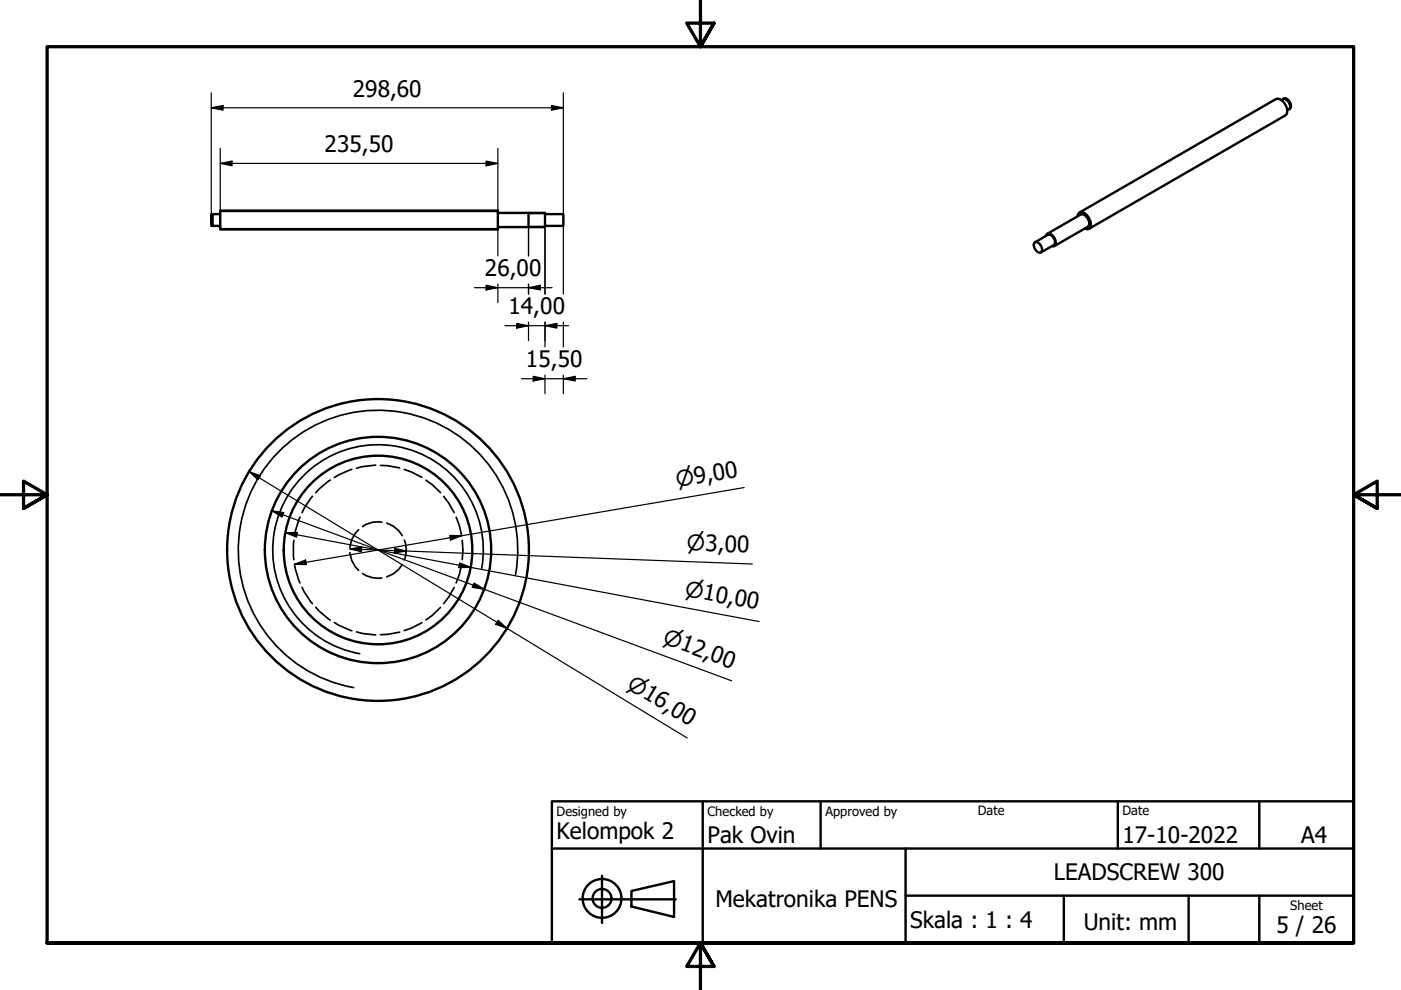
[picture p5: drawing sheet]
<svg xmlns="http://www.w3.org/2000/svg" width="297mm" height="210mm" viewBox="0 0 297 210" stroke-linecap="round" stroke-linejoin="round" font-family="sans-serif">
<defs><g id="words">
<g font-size="4.8">
<text x="74.8" y="20.5">298,60</text>
<text x="68.8" y="32.3">235,50</text>
<text x="102.8" y="58.6">26,00</text>
<text x="107.8" y="66.7">14,00</text>
<text x="111.5" y="77.9">15,50</text>
<text x="118" y="177.9">Kelompok 2</text>
<text x="150" y="178.8">Pak Ovin</text>
<text x="238" y="178.8">17-10-2022</text>
<text x="275.9" y="178.7">A4</text>
<text x="223.4" y="186.6">LEADSCREW 300</text>
<text x="151.7" y="192.4">Mekatronika PENS</text>
<text x="193" y="196.7">Skala : 1 : 4</text>
<text x="229.8" y="197.1">Unit: mm</text>
<text x="270.6" y="197.9">5 / 26</text>
</g>
<g font-size="4.6">
<text x="143.6" y="103.3" transform="rotate(-10 143.6 103.3)">⌀9,00</text>
<text x="145.6" y="116.6" transform="rotate(2 145.6 116.6)">⌀3,00</text>
<text x="145" y="126.4" transform="rotate(11 145 126.4)">⌀10,00</text>
<text x="140.3" y="136.3" transform="rotate(20 140.3 136.3)">⌀12,00</text>
<text x="132.7" y="145.8" transform="rotate(31 132.7 145.8)">⌀16,00</text>
</g>
<g font-size="2.7">
<text x="118" y="173">Designed by</text>
<text x="150" y="173">Checked by</text>
<text x="175" y="173">Approved by</text>
<text x="207.3" y="172.9">Date</text>
<text x="238" y="172.9">Date</text>
<text x="273.6" y="193">Sheet</text>
</g>
</g></defs>
<!-- layer: Visible (ISO) -->
<g fill="none" stroke="#000" stroke-width=".51">
<path d="M271.7 21.2a1.11 1.11 0 0 1 1.7 .8l.1 .6a.73 .73 0 0 1-.6 .8M272.1 20.9a1.41 1.41 0 0 1 1.6 1.8l-.4 .4a1.4 1.4 0 0 0 .1-1.4 1.4 1.4 0 0 0-1.3-.7M272.7 21.1l.6 .6 .2 .8M44.8 46.3v.7M44.8 45.4h.1v2.5h-.1zM44.9 47.8h.2M44.9 45.5h.2M46.7 45.4h-1.6v2.5h1.6M46.7 44.7h58.9v4h-58.9zM105.6 45.1h9.9v3h-9.9M112.1 45.1v3M115.5 45.4h3.9v2.5h-3.9"/>
<path d="M219.3 51.5a1.13 1.13 0 0 1 1.6 1 .69 .69 0 0 1-.3 1 .69 .69 0 0 1-.9-.4l-.5-.9zM219.4 51.4l2.8-1.6a1.45 1.45 0 0 1 1.2 2.2l-2.7 1.5M221.8 50a.67 .67 0 0 1 .5-.5 .67 .67 0 0 1 .7 .3 1.89 1.89 0 0 1 .7 2.3l-.7 .1M222.1 49.6l7-4.1a1.74 1.74 0 0 1 1.5 2.6l-7 4.1M228.5 45.9a.93 .93 0 0 1 .7-.9 .93 .93 0 0 1 1 .4 2.52 2.52 0 0 1 .8 3 .83 .83 0 0 1-1 .1M228.9 45.1l41.6-24.1a1.87 1.87 0 0 1 2.1 1.3l.3 1.2a.97 .97 0 0 1-.4 1l-41.6 24"/>
<circle cx="80.1" cy="116.6" r="20"/>
<circle cx="80.2" cy="116.6" r="24"/>
<circle cx="80.2" cy="116.6" r="32"/>
</g>
<!-- layer: Visible Narrow (ISO) -->
<path d="M46.7 44.8h58.9M46.7 48.5h58.9M112.1 45.2h3.4M112.1 48h3.4M102.1 120.5a22.3 22.3 0 0 0-18.1-25.9 22.3 22.3 0 0 0-25.8 18.1 22.3 22.3 0 0 0 18.1 25.9M109.3 121.8a29.6 29.6 0 0 0-24-34.4 29.6 29.6 0 0 0-34.3 24.1 29.6 29.6 0 0 0 24 34.3" fill="none" stroke="#000" stroke-width=".36"/>
<!-- layer: Hidden (ISO) -->
<g fill="none" stroke="#000" stroke-width=".36">
<path d="M74.6 99.5l-2.7 1.1-1 .7M79.7 98.6l-2.8 .3-1.3 .4M80.7 98.7h1.4l2.6 .5M85.7 99.5l1.5 .5 2.3 1.2M62.3 114.6v4.1M62.5 119.7l.1 .8 1 3.1M63.6 109.6l-1 3.1-.1 .9M66.3 105.2l-1.8 2.6-.4 .9M70 101.8l-2.3 1.9-.8 .8M74.2 117.2a5.5 5.5 0 0 0 1.8 3.7M76 112.3a5.5 5.5 0 0 0-1.8 3.8M81 110.7a5.3 5.3 0 0 0-4.1 .9"/>
<path d="M82 110.9l1.4 .7 1.1 .9 .8 1.1M85.3 119.7l-.8 1-1.1 1-1.4 .6M85.7 114.5a5.4 5.4 0 0 1 0 4.2M90.3 101.8l1.4 1 1.7 1.7M94.1 105.3l1.1 1.4 1.1 2M96.7 109.6l.7 1.8 .5 2.2M97.9 119.7l-.5 2.1-.7 1.8M98 114.6l.1 2-.1 2.1M64.1 124.5l.4 .9 1.8 2.6M66.9 128.7l.8 .9 2.3 1.9M70.9 132l1 .6 2.7 1.1M75.6 134l1.3 .3 2.8 .3"/>
<path d="M76.9 121.6a5.5 5.5 0 0 0 4.1 .9M84.7 134l-2.6 .5-1.4 .1M89.5 132l-2.3 1.2-1.5 .5M93.4 128.8l-1.7 1.7-1.4 .9M96.3 124.6l-1.1 1.9-1.1 1.5"/>
</g>
<!-- layer: Border (ISO) -->
<path d="M148.5 -.1v10l-2.9-5h5.8l-2.9 5 2.9-5M0 104.9h10l-5-2.9v5.8l5-2.9-5 2.9M297 104.9h-10l5-2.9v5.8l-5-2.9 5 2.9M10 199.9v-190h277v190h-277h277M151.4 204.9l-2.9-5 2.9 5h-5.8l2.9-5v10" fill="none" stroke="#000" stroke-width=".7"/>
<!-- layer: Title (ISO) -->
<g fill="none" stroke="#000" stroke-width=".51">
<path d="M117 169.9h170v30h-170zM117 179.9h170M149 169.9v30M174 169.9v10M192 179.9v20M237 169.9v10M267 169.9v10M122.9 190.7h20.4M127.6 185.7v10M133.9 188.9l9-2.1v7.6l-9-2.2zM192 189.9h95M225.6 189.9v10"/>
<path d="M252 189.9v10M267 189.9v10"/>
<circle cx="127.6" cy="190.5" r="4.1"/>
<circle cx="127.6" cy="190.5" r="2"/>
</g>
<!-- layer: 0 -->
<path d="M122.9 190.7h20.4" fill="none" stroke="#000" stroke-width=".21"/>
<!-- layer: Dimension (ISO) -->
<g fill="none" stroke="#000" stroke-width=".25">
<path d="M44.8 19.7v26.6M119.4 19.7v25.7M44.8 22.9l2.5-.5v1zM44.8 22.9h74.6M46.7 34.6l2.5-.4v1zM46.7 34.6h58.9M46.7 31.5v13.2M103.1 34.2l2.5 .4-2.5 .6zM105.6 31.5v13.2M116.9 22.4l2.5 .5-2.5 .5zM105.6 48.7v5.6M112.1 48.1v6.2"/>
<path d="M115.5 48.1v14.2M119.4 47.9v14.4M100.6 61h16.5M103.1 60.5l2.5 .5-2.5 .5zM105.6 60.2v4M107.1 69.1h13.5M109.6 68.6l2.5 .5-2.5 .5zM112.1 61l2.5-.5v1zM112.1 60.2v2.1M112.1 68.3v3.9M113.1 79.8l2.4 .5-2.4 .5zM115.5 69.1l2.6-.5v1z"/>
<path d="M115.5 68.3v5.3M115.5 79.5v4M119.4 68.3v5.3M119.4 79.5v4M52.8 100l2.4 .9-.5 .8zM52.8 100l92.9 56.5M110.6 80.3h13.8M119.4 80.3l2.5-.5v1zM57.6 108.3l2.6 .4-.4 .9zM57.6 108.3l97.5 36M60.5 112.9h2.6l-.2 1zM60.5 112.9l100.5 18.9"/>
<path d="M62.4 119.6l2.4-.9 .2 1zM74.2 116.4l2.5-.4-.1 1zM74.2 116.4l85.3 3.2M83.7 116.2l2.4 .6-2.5 .5zM95.4 113.5l2.5 .1-2.4 .9zM97.5 119.4l2.3 .9h-2.5zM157.8 103.4l-95.4 16.2M100.5 123.6l2.2 1.3-2.6-.4zM105.6 131.5l1.9 1.7-2.4-.8z"/>
</g>
<g fill="#000">
<path d="M44.8 22.9l2.5-.5v1z" fill-rule="evenodd"/>
<path d="M46.7 34.6l2.5-.4v1z" fill-rule="evenodd"/>
<path d="M103.1 34.2l2.5 .4-2.5 .6z" fill-rule="evenodd"/>
<path d="M116.9 22.4l2.5 .5-2.5 .5z" fill-rule="evenodd"/>
<path d="M103.1 60.5l2.5 .5-2.5 .5z" fill-rule="evenodd"/>
<path d="M109.6 68.6l2.5 .5-2.5 .5z" fill-rule="evenodd"/>
<path d="M112.1 61l2.5-.5v1z" fill-rule="evenodd"/>
<path d="M115.5 69.1l2.6-.5v1z" fill-rule="evenodd"/>
<path d="M119.4 80.3l2.5-.5v1z" fill-rule="evenodd"/>
<path d="M113.1 79.8l2.4 .5-2.4 .5z" fill-rule="evenodd"/>
<path d="M52.8 100l2.4 .9-.5 .8z" fill-rule="evenodd"/>
<path d="M57.6 108.3l2.6 .4-.4 .9z" fill-rule="evenodd"/>
<path d="M60.5 112.9h2.6l-.2 1z" fill-rule="evenodd"/>
<path d="M62.4 119.6l2.4-.9 .2 1z" fill-rule="evenodd"/>
<path d="M74.2 116.4l2.5-.4-.1 1z" fill-rule="evenodd"/>
<path d="M83.7 116.2l2.4 .6-2.5 .5z" fill-rule="evenodd"/>
<path d="M95.4 113.5l2.5 .1-2.4 .9z" fill-rule="evenodd"/>
<path d="M97.5 119.4l2.3 .9h-2.5z" fill-rule="evenodd"/>
<path d="M100.5 123.6l2.2 1.3-2.6-.4z" fill-rule="evenodd"/>
<path d="M105.6 131.5l1.9 1.7-2.4-.8z" fill-rule="evenodd"/>
</g>
<use href="#words"/>
</svg>
